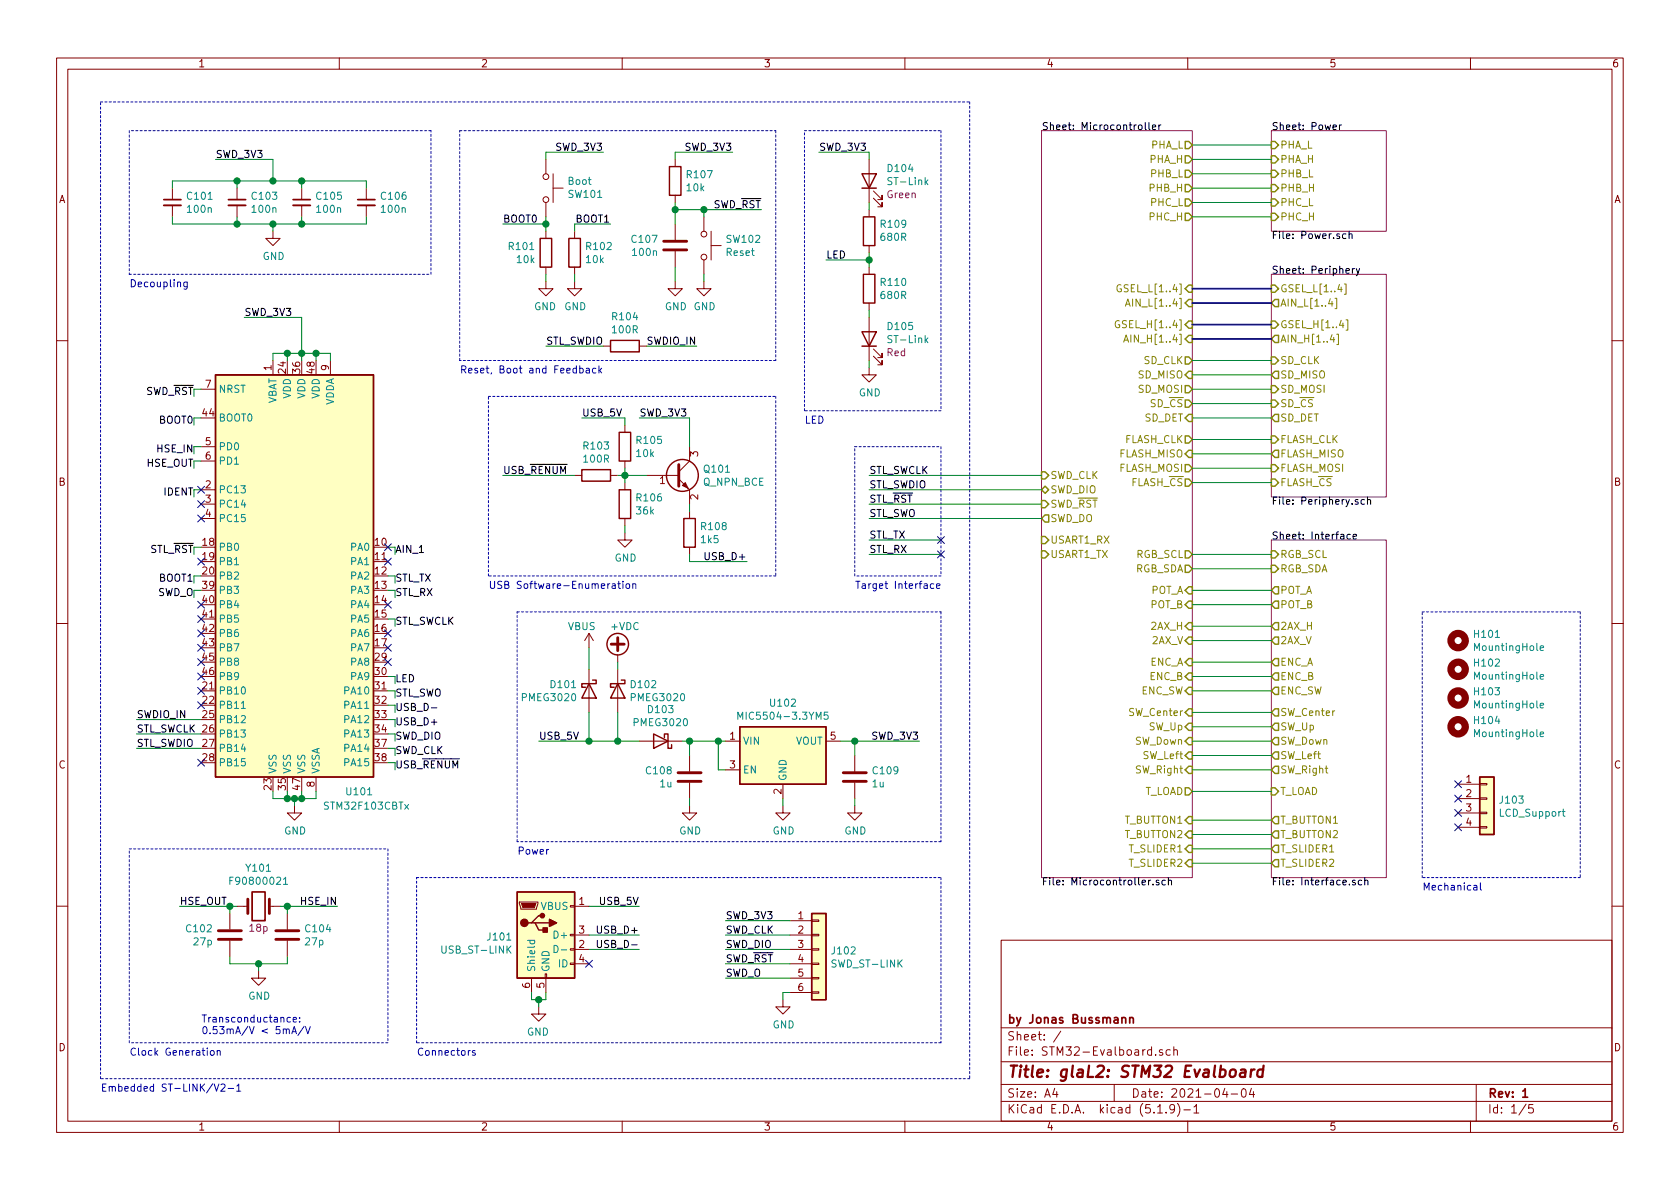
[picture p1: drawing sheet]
<svg xmlns="http://www.w3.org/2000/svg" width="297mm" height="210mm" viewBox="0 0 297 210" stroke-linecap="round" stroke-linejoin="round" font-family="sans-serif">
<defs><g id="words">
<text font-size="2.8" fill="#840000" x="178" y="190.5">Title: glaL2: STM32 Evalboard</text>
<g font-size="2.1" fill="#840000">
<text x="178" y="184">Sheet: /</text>
<text x="178" y="181">by Jonas Bussmann</text>
<text x="178" y="186.7">File: STM32-Evalboard.sch</text>
<text x="178" y="196.9">KiCad E.D.A. kicad (5.1.9)-1</text>
<text x="178" y="194.1">Size: A4</text>
<text x="200" y="194.1">Date: 2021-04-04</text>
<text x="263" y="194.1">Rev: 1</text>
<text x="263" y="196.9">Id: 1/5</text>
</g>
<g font-size="1.8" fill="#840000">
<text x="35" y="11.9">1</text>
<text x="85" y="11.9">2</text>
<text x="135" y="11.9">3</text>
<text x="185" y="11.9">4</text>
<text x="235" y="11.9">5</text>
<text x="285" y="11.9">6</text>
<text x="10.4" y="35.9">A</text>
<text x="285.4" y="35.9">A</text>
<text x="48" y="65.5" transform="rotate(-90 48 65.5)">1</text>
<text x="50.5" y="66" transform="rotate(-90 50.5 66)">24</text>
<text x="53.1" y="66" transform="rotate(-90 53.1 66)">36</text>
<text x="55.6" y="66" transform="rotate(-90 55.6 66)">48</text>
<text x="58.2" y="65.5" transform="rotate(-90 58.2 65.5)">9</text>
<text x="36.3" y="68.6">7</text>
<text x="35.9" y="73.7">44</text>
<text x="36.3" y="78.7">5</text>
<text x="36.3" y="81.3">6</text>
<text x="123.4" y="80.7" transform="rotate(-90 123.4 80.7)">3</text>
<text x="10.4" y="85.9">B</text>
<text x="36.3" y="86.4">2</text>
<text x="36.3" y="88.9">3</text>
<text x="116.7" y="85.6">1</text>
<text x="123.4" y="88.4" transform="rotate(-90 123.4 88.4)">2</text>
<text x="285.4" y="85.9">B</text>
<text x="36.3" y="91.4">4</text>
<text x="35.9" y="96.5">18</text>
<text x="35.9" y="99.1">19</text>
<text x="35.9" y="101.6">20</text>
<text x="66.3" y="96.5">10</text>
<text x="66.3" y="99.1">11</text>
<text x="66.3" y="101.6">12</text>
<text x="35.9" y="104.1">39</text>
<text x="35.9" y="106.7">40</text>
<text x="66.3" y="104.1">13</text>
<text x="66.3" y="106.7">14</text>
<text x="35.9" y="109.2">41</text>
<text x="35.9" y="111.8">42</text>
<text x="66.3" y="109.2">15</text>
<text x="66.3" y="111.8">16</text>
<text x="35.9" y="114.3">43</text>
<text x="35.9" y="116.8">45</text>
<text x="35.9" y="119.4">46</text>
<text x="66.3" y="114.3">17</text>
<text x="66.3" y="116.8">29</text>
<text x="66.3" y="119.4">30</text>
<text x="35.9" y="121.9">21</text>
<text x="35.9" y="124.5">22</text>
<text x="66.3" y="121.9">31</text>
<text x="66.3" y="124.5">32</text>
<text x="35.9" y="127">25</text>
<text x="66.3" y="127">33</text>
<text x="66.3" y="129.5">34</text>
<text x="129.1" y="130.8">1</text>
<text x="146.8" y="130.8">5</text>
<text x="10.4" y="135.9">C</text>
<text x="35.9" y="132.1">27</text>
<text x="35.9" y="134.6">28</text>
<text x="66.3" y="132.1">37</text>
<text x="66.3" y="134.6">38</text>
<text x="129.1" y="135.9">3</text>
<text x="285.4" y="135.9">C</text>
<text x="48" y="139.6" transform="rotate(-90 48 139.6)">23</text>
<text x="50.5" y="139.6" transform="rotate(-90 50.5 139.6)">35</text>
<text x="53.1" y="139.6" transform="rotate(-90 53.1 139.6)">47</text>
<text x="55.6" y="139.2" transform="rotate(-90 55.6 139.2)">8</text>
<text x="138.2" y="140.4" transform="rotate(-90 138.2 140.4)">2</text>
<text x="259.2" y="138.4">1</text>
<text x="259.2" y="141">2</text>
<text x="259.2" y="143.5">3</text>
<text x="259.2" y="146">4</text>
<text x="102.4" y="160">1</text>
<text x="102.4" y="167.6">2</text>
<text x="102.4" y="165.1">3</text>
<text x="141.1" y="162.6">1</text>
<text x="141.1" y="165.1">2</text>
<text x="141.1" y="167.6">3</text>
<text x="102.4" y="170.2">4</text>
<text x="141.1" y="170.2">4</text>
<text x="141.1" y="172.7">5</text>
<text x="93.7" y="174.7" transform="rotate(-90 93.7 174.7)">6</text>
<text x="96.3" y="174.7" transform="rotate(-90 96.3 174.7)">5</text>
<text x="141.1" y="175.3">6</text>
<text x="10.4" y="185.9">D</text>
<text x="285.4" y="185.9">D</text>
<text x="35" y="199.9">1</text>
<text x="85" y="199.9">2</text>
<text x="135" y="199.9">3</text>
<text x="185" y="199.9">4</text>
<text x="235" y="199.9">5</text>
<text x="285" y="199.9">6</text>
</g>
<g font-size="1.8">
<text x="184.1" y="23">Sheet: Microcontroller</text>
<text x="224.8" y="23">Sheet: Power</text>
<text x="38.1" y="27.9">SWD_3V3</text>
<text x="98.4" y="26.7">SWD_3V3</text>
<text x="121.3" y="26.7">SWD_3V3</text>
<text x="144.8" y="26.7">SWD_3V3</text>
<text x="88.9" y="39.4">BOOT0</text>
<text x="101.9" y="39.4">BOOT1</text>
<text x="126" y="36.8">SWD_RST</text>
<text x="146" y="45.7">LED</text>
<text x="224.8" y="42.3">File: Power.sch</text>
<text x="224.8" y="48.4">Sheet: Periphery</text>
<text x="43.2" y="55.9">SWD_3V3</text>
<text x="96.5" y="61">STL_SWDIO</text>
<text x="114.5" y="61">SWDIO_IN</text>
<text x="25.7" y="69.8">SWD_RST</text>
<text x="28.2" y="74.9">BOOT0</text>
<text x="102.9" y="73.7">USB_5V</text>
<text x="113" y="73.7">SWD_3V3</text>
<text x="25.9" y="82.5">HSE_OUT</text>
<text x="27.9" y="80">HSE_IN</text>
<text x="88.9" y="83.8">USB_RENUM</text>
<text x="153.7" y="83.8">STL_SWCLK</text>
<text x="29" y="87.6">IDENT</text>
<text x="153.7" y="88.9">STL_RST</text>
<text x="153.7" y="86.4">STL_SWDIO</text>
<text x="224.8" y="89.2">File: Periphery.sch</text>
<text x="153.7" y="95.2">STL_TX</text>
<text x="153.7" y="91.4">STL_SWO</text>
<text x="224.8" y="95.4">Sheet: Interface</text>
<text x="26.4" y="97.8">STL_RST</text>
<text x="69.8" y="97.8">AIN_1</text>
<text x="125" y="99.1">USB_D+</text>
<text x="153.7" y="97.8">STL_RX</text>
<text x="27.8" y="105.4">SWD_O</text>
<text x="28.2" y="102.9">BOOT1</text>
<text x="69.8" y="102.9">STL_TX</text>
<text x="69.8" y="105.4">STL_RX</text>
<text x="69.8" y="110.5">STL_SWCLK</text>
<text x="69.8" y="120.6">LED</text>
<text x="69.8" y="123.2">STL_SWO</text>
<text x="69.8" y="125.7">USB_D-</text>
<text x="24.1" y="129.5">STL_SWCLK 26</text>
<text x="24.1" y="127">SWDIO_IN</text>
<text x="69.8" y="130.8">SWD_DIO</text>
<text x="69.8" y="128.3">USB_D+</text>
<text x="95.2" y="130.8">USB_5V</text>
<text x="154.3" y="130.8">SWD_3V3</text>
<text x="24.1" y="132.1">STL_SWDIO</text>
<text x="69.8" y="135.9">USB_RENUM</text>
<text x="69.8" y="133.3">SWD_CLK</text>
<text x="31.7" y="160">HSE_OUT</text>
<text x="53.3" y="160">HSE_IN</text>
<text x="106.1" y="160">USB_5V</text>
<text x="184.1" y="156.6">File: Microcontroller.sch</text>
<text x="224.8" y="156.6">File: Interface.sch</text>
<text x="106" y="165.1">USB_D+</text>
<text x="106.5" y="167.6">USB_D-</text>
<text x="128.3" y="162.6">SWD_3V3</text>
<text x="128.3" y="165.1">SWD_CLK</text>
<text x="128.3" y="167.6">SWD_DIO</text>
<text x="128.3" y="170.2">SWD_RST</text>
<text x="128.3" y="172.7">SWD_O</text>
</g>
<g font-size="1.8" fill="#848400">
<text x="203.3" y="28.8">PHA_H</text>
<text x="203.5" y="26.3">PHA_L</text>
<text x="226.3" y="26.3">PHA_L</text>
<text x="226.3" y="28.8">PHA_H</text>
<text x="203.3" y="33.9">PHB_H</text>
<text x="203.5" y="31.4">PHB_L</text>
<text x="226.3" y="31.4">PHB_L</text>
<text x="226.3" y="33.9">PHB_H</text>
<text x="203.3" y="39">PHC_H</text>
<text x="203.5" y="36.4">PHC_L</text>
<text x="226.3" y="36.4">PHC_L</text>
<text x="226.3" y="39">PHC_H</text>
<text x="198.3" y="51.7">GSEL_L[1..4]</text>
<text x="226.3" y="51.7">GSEL_L[1..4]</text>
<text x="198.1" y="58">GSEL_H[1..4]</text>
<text x="200.1" y="54.2">AIN_L[1..4]</text>
<text x="226.3" y="54.2">AIN_L[1..4]</text>
<text x="226.3" y="58">GSEL_H[1..4]</text>
<text x="199.9" y="60.6">AIN_H[1..4]</text>
<text x="202.2" y="64.4">SD_CLK</text>
<text x="226.3" y="60.6">AIN_H[1..4]</text>
<text x="226.3" y="64.4">SD_CLK</text>
<text x="201.3" y="69.5">SD_MOSI</text>
<text x="201.3" y="66.9">SD_MISO</text>
<text x="226.3" y="69.5">SD_MOSI</text>
<text x="226.3" y="66.9">SD_MISO</text>
<text x="202.3" y="74.5">SD_DET</text>
<text x="203.4" y="72">SD_CS</text>
<text x="226.3" y="72">SD_CS</text>
<text x="226.3" y="74.5">SD_DET</text>
<text x="197.9" y="83.4">FLASH_MOSI</text>
<text x="197.9" y="80.9">FLASH_MISO</text>
<text x="198.8" y="78.4">FLASH_CLK</text>
<text x="226.3" y="83.4">FLASH_MOSI</text>
<text x="226.3" y="78.4">FLASH_CLK</text>
<text x="226.3" y="80.9">FLASH_MISO</text>
<text x="185.7" y="87.2">SWD_DIO</text>
<text x="185.7" y="84.7">SWD_CLK</text>
<text x="185.7" y="89.8">SWD_RST</text>
<text x="199.9" y="86">FLASH_CS</text>
<text x="226.3" y="86">FLASH_CS</text>
<text x="185.7" y="92.3">SWD_DO</text>
<text x="185.7" y="98.7">USART1_TX</text>
<text x="185.7" y="96.1">USART1_RX</text>
<text x="200.7" y="101.2">RGB_SDA</text>
<text x="200.8" y="98.7">RGB_SCL</text>
<text x="226.3" y="101.2">RGB_SDA</text>
<text x="226.3" y="98.7">RGB_SCL</text>
<text x="203.4" y="105">POT_A</text>
<text x="203.4" y="107.6">POT_B</text>
<text x="226.3" y="105">POT_A</text>
<text x="226.3" y="107.6">POT_B</text>
<text x="203.6" y="111.4">2AX_H</text>
<text x="203.7" y="113.9">2AX_V</text>
<text x="226.3" y="113.9">2AX_V</text>
<text x="226.3" y="111.4">2AX_H</text>
<text x="203.3" y="117.7">ENC_A</text>
<text x="226.3" y="117.7">ENC_A</text>
<text x="201.7" y="122.8">ENC_SW</text>
<text x="203.3" y="120.3">ENC_B</text>
<text x="226.3" y="122.8">ENC_SW</text>
<text x="226.3" y="120.3">ENC_B</text>
<text x="199.9" y="126.6">SW_Center</text>
<text x="200.7" y="131.7">SW_Down</text>
<text x="203.1" y="129.2">SW_Up</text>
<text x="226.3" y="126.6">SW_Center</text>
<text x="226.3" y="131.7">SW_Down</text>
<text x="226.3" y="129.2">SW_Up</text>
<text x="200.9" y="136.8">SW_Right</text>
<text x="202.2" y="134.2">SW_Left</text>
<text x="226.3" y="136.8">SW_Right</text>
<text x="226.3" y="134.2">SW_Left</text>
<text x="202.2" y="140.6">T_LOAD</text>
<text x="226.3" y="140.6">T_LOAD</text>
<text x="198.9" y="145.7">T_BUTTON1</text>
<text x="198.9" y="148.2">T_BUTTON2</text>
<text x="226.3" y="145.7">T_BUTTON1</text>
<text x="226.3" y="148.2">T_BUTTON2</text>
<text x="199.8" y="150.7">T_SLIDER1</text>
<text x="199.8" y="153.3">T_SLIDER2</text>
<text x="226.3" y="150.7">T_SLIDER1</text>
<text x="226.3" y="153.3">T_SLIDER2</text>
</g>
<g font-size="1.8" fill="#008484">
<text x="33.2" y="35.3">C101</text>
<text x="44.7" y="35.3">C103</text>
<text x="56.1" y="35.3">C105</text>
<text x="67.5" y="35.3">C106</text>
<text x="100.5" y="32.7">Boot</text>
<text x="100.6" y="35">SW101</text>
<text x="121.5" y="33.8">10k</text>
<text x="121.6" y="31.5">R107</text>
<text x="157.1" y="30.4">D104</text>
<text x="157.3" y="32.7">ST-Link</text>
<text x="33.3" y="37.6">100n</text>
<text x="44.7" y="37.6">100n</text>
<text x="56.1" y="37.6">100n</text>
<text x="67.6" y="37.6">100n</text>
<text x="155.9" y="40.3">R109</text>
<text x="46.4" y="46">GND</text>
<text x="90.1" y="44.2">R101</text>
<text x="91.5" y="46.5">10k</text>
<text x="103.7" y="46.5">10k</text>
<text x="103.8" y="44.2">R102</text>
<text x="111.8" y="42.9">C107</text>
<text x="112" y="45.3">100n</text>
<text x="128.5" y="45.3">Reset</text>
<text x="128.5" y="42.9">SW102</text>
<text x="155.9" y="42.6">680R</text>
<text x="155.9" y="50.6">R110</text>
<text x="155.9" y="52.9">680R</text>
<text x="94.4" y="54.9">GND</text>
<text x="99.8" y="54.9">GND</text>
<text x="108.4" y="56.6">R104</text>
<text x="108.4" y="58.9">100R</text>
<text x="117.6" y="54.9">GND GND</text>
<text x="157.1" y="58.4">D105</text>
<text x="157.3" y="60.7">ST-Link</text>
<text x="38.6" y="69.5">NRST</text>
<text x="48.9" y="71.6" transform="rotate(-90 48.9 71.6)">VBAT</text>
<text x="51.4" y="70.5" transform="rotate(-90 51.4 70.5)">VDD</text>
<text x="54" y="70.5" transform="rotate(-90 54 70.5)">VDD</text>
<text x="56.5" y="70.5" transform="rotate(-90 56.5 70.5)">VDD</text>
<text x="59.1" y="71.8" transform="rotate(-90 59.1 71.8)">VDDA</text>
<text x="151.8" y="70.1">GND</text>
<text x="38.6" y="74.5">BOOT0</text>
<text x="38.6" y="79.6">PD0</text>
<text x="38.6" y="82.2">PD1</text>
<text x="103.3" y="79.5">R103</text>
<text x="103.3" y="81.8">100R</text>
<text x="112.6" y="80.8">10k</text>
<text x="112.7" y="78.5">R105</text>
<text x="124.6" y="83.6">Q101</text>
<text x="38.6" y="87.2">PC13</text>
<text x="38.6" y="89.8">PC14</text>
<text x="112.7" y="88.7">R106</text>
<text x="124.3" y="85.9">Q_NPN_BCE</text>
<text x="38.6" y="92.3">PC15</text>
<text x="112.6" y="91">36k</text>
<text x="124.1" y="93.7">R108</text>
<text x="38.6" y="97.4">PB0</text>
<text x="38.6" y="99.9">PB1</text>
<text x="62.1" y="97.4">PA0</text>
<text x="62.1" y="99.9">PA1</text>
<text x="108.7" y="99.3">GND</text>
<text x="124" y="96.1">1k5</text>
<text x="38.6" y="102.5">PB2</text>
<text x="38.6" y="105">PB3</text>
<text x="38.6" y="107.6">PB4</text>
<text x="62.1" y="102.5">PA2</text>
<text x="62.1" y="105">PA3</text>
<text x="62.1" y="107.6">PA4</text>
<text x="38.6" y="110.1">PB5</text>
<text x="38.6" y="112.6">PB6</text>
<text x="62.1" y="110.1">PA5</text>
<text x="62.1" y="112.6">PA6</text>
<text x="100.4" y="111.4">VBUS</text>
<text x="108.1" y="111.4">+VDC</text>
<text x="260.8" y="112.8">H101</text>
<text x="38.6" y="115.2">PB7</text>
<text x="38.6" y="117.7">PB8</text>
<text x="62.1" y="115.2">PA7</text>
<text x="62.1" y="117.7">PA8</text>
<text x="260.8" y="117.9">H102</text>
<text x="260.9" y="115.1">MountingHole</text>
<text x="38.6" y="122.8">PB10</text>
<text x="38.6" y="125.3">PB11</text>
<text x="38.6" y="120.3">PB9</text>
<text x="61.1" y="122.8">PA10</text>
<text x="61.1" y="125.3">PA11</text>
<text x="62.1" y="120.3">PA9</text>
<text x="92.5" y="124">PMEG3020</text>
<text x="97.5" y="121.7">D101</text>
<text x="111.7" y="121.7">D102</text>
<text x="111.7" y="124">PMEG3020</text>
<text x="136.3" y="125">U102</text>
<text x="260.8" y="123">H103</text>
<text x="260.9" y="125.3">MountingHole</text>
<text x="260.9" y="120.2">MountingHole</text>
<text x="38.6" y="127.9">PB12</text>
<text x="38.6" y="130.4">PB13</text>
<text x="61.1" y="127.9">PA12</text>
<text x="61.1" y="130.4">PA13</text>
<text x="112.2" y="128.4">PMEG3020</text>
<text x="114.7" y="126.1">D103</text>
<text x="131.3" y="131.7">VIN</text>
<text x="131.5" y="127.3">MIC5504-3.3YM5</text>
<text x="140.6" y="131.7">VOUT</text>
<text x="260.8" y="128">H104</text>
<text x="260.9" y="130.3">MountingHole</text>
<text x="38.6" y="133">PB14</text>
<text x="38.6" y="135.5">PB15</text>
<text x="48.9" y="136.9" transform="rotate(-90 48.9 136.9)">VSS</text>
<text x="51.4" y="136.9" transform="rotate(-90 51.4 136.9)">VSS</text>
<text x="54" y="136.9" transform="rotate(-90 54 136.9)">VSS</text>
<text x="56.5" y="136.9" transform="rotate(-90 56.5 136.9)">VSSA</text>
<text x="61.1" y="133">PA14</text>
<text x="61.1" y="135.5">PA15</text>
<text x="114.4" y="136.9">C108</text>
<text x="131.3" y="136.8">EN</text>
<text x="154.5" y="136.9">C109</text>
<text x="57.6" y="143.2">STM32F103CBTx</text>
<text x="61.4" y="140.6">U101</text>
<text x="116.7" y="139.2">1u</text>
<text x="139.1" y="138.2" transform="rotate(-90 139.1 138.2)">GND</text>
<text x="154.3" y="139.2">1u</text>
<text x="265.3" y="142.1">J103</text>
<text x="50.2" y="147.6">GND</text>
<text x="120.1" y="147.6">GND</text>
<text x="136.6" y="147.6">GND</text>
<text x="149.3" y="147.6">GND</text>
<text x="265.2" y="144.4">LCD_Support</text>
<text x="43.7" y="154.1">Y101</text>
<text x="41.2" y="156.5">F90800021</text>
<text x="95.7" y="160.9">VBUS</text>
<text x="33.1" y="164.9">C102</text>
<text x="34.3" y="167.2">27p</text>
<text x="54.1" y="167.2">27p</text>
<text x="54.1" y="164.9">C104</text>
<text x="86.3" y="166.3">J101</text>
<text x="98.3" y="166">D+</text>
<text x="78.4" y="168.6">USB_ST-LINK</text>
<text x="94.6" y="172" transform="rotate(-90 94.6 172)">Shield</text>
<text x="97.2" y="172" transform="rotate(-90 97.2 172)">GND</text>
<text x="98.8" y="171.1">ID</text>
<text x="147.2" y="168.8">J102</text>
<text x="147.3" y="171.1">SWD_ST-LINK</text>
<text x="43.9" y="176.8">GND</text>
<text x="93.2" y="183.1">GND</text>
<text x="136.6" y="181.9">GND</text>
</g>
<g font-size="1.8" fill="#840084">
<text x="156.9" y="35">Green</text>
<text x="156.8" y="63">Red</text>
<text x="44.2" y="164.8">18p</text>
</g>
<g font-size="1.8" fill="#0000c2">
<text x="22.9" y="50.8">Decoupling</text>
<text x="81.3" y="66">Reset, Boot and Feedback</text>
<text x="142.2" y="74.9">LED</text>
<text x="86.4" y="104.1">USB Software-Enumeration</text>
<text x="151.1" y="104.1">Target Interface</text>
<text x="91.4" y="151.1">Power</text>
<text x="251.5" y="157.5">Mechanical</text>
<text x="35.6" y="180.8">Transconductance:</text>
<text x="35.6" y="182.9">0.53mA/V &lt; 5mA/V</text>
<text x="22.9" y="186.7">Clock Generation</text>
<text x="73.7" y="186.7">Connectors</text>
<text x="17.8" y="193">Embedded ST-LINK/V2-1</text>
</g>
</g></defs>
<g fill="none" stroke="#840000" stroke-width=".18">
<path d="M10 10.3h277v189.9h-277zM12 12.2h273v186.1h-273zM60 10.3v1.9M110 10.3v1.9M160 10.3v1.9M210 10.3v1.9M260 10.3v1.9M30.5 33.3v2M30.5 36.3v2M41.9 33.3v2M41.9 36.3v2M53.3 33.3v2"/>
<path d="M53.3 36.3v2M64.8 33.3v2M64.8 36.3v2M96.5 28.2v2.5M96.5 35.8v2.5M97.8 33.3h1.8M97.8 30.7v5.1M119.4 28.2v1.3M119.4 34.5v1.3M119.4 39.6v2.8M124.5 38.3v2.6M153.7 28.2v7.6"/>
<path d="M153.7 37.1v1.2M154.4 35l1.6 1.6v-.8v.8h-.8M154.4 33.8l1.6 1.5v-.8v.8h-.8M48.3 40.9v1.3h1.2l-1.2 1.2-1.3-1.2h1.3M96.5 49.8v1.2h-1.3l1.3 1.3 1.3-1.3h-1.3M96.5 40.9v1.3M96.5 47.2v1.3M101.6 49.8v1.2h1.3l-1.3 1.3-1.3-1.3h1.3M101.6 40.9v1.3M101.6 47.2v1.3M119.4 49.8v1.2h1.2l-1.2 1.3-1.3-1.3h1.3M119.4 44.4v2.8"/>
<path d="M124.5 49.8v1.2h1.2l-1.2 1.3-1.3-1.3h1.3M124.5 46v2.5M125.7 43.4h1.8M125.7 40.9v5.1M153.7 43.4v1.3M153.7 47.2v1.3M153.7 53.6v1.3M153.7 56.1v7.6M10 60.2h2M35.6 68.8h2.5M35.6 79h2.5M48.3 63.7v2.6"/>
<path d="M58.4 63.7v2.6M106.7 61.2h1.2M110.5 75.2v1.2M113 61.2h1.3M121.9 79v2.5l-1.9 1.9M153.7 65v1.3h1.2l-1.2 1.3-1.3-1.3h1.3M154.4 63l1.6 1.5v-.8v.8h-.8M154.4 61.7l1.6 1.5v-.7v.7h-.8M285 60.2h2M35.6 86.6h2.5M35.6 89.1h2.5M35.6 91.7h2.5"/>
<path d="M35.6 81.5h2.5M101.6 84.1h1.3M107.9 84.1h1.3M110.5 94.2v1.3h1.3l-1.3 1.3-1.3-1.3h1.3M110.5 81.5v1.3M110.5 85.3v1.3M110.5 91.7v1.3M114.3 84.1h5.7M120 84.7l1.9 1.9v2.5M121.9 90.4v1.3M121.9 96.8v1.2M10 110.3h2"/>
<path d="M104.1 112l-.7 1.3M104.1 112v2.5M104.1 118.4v7.6M104.1 112l.8 1.3M109.2 115.8v1.3M109.2 118.4v7.6M285 110.3h2M55.9 137.4v2.5M113 131.1h7.6M121.9 133.6v2.8M121.9 138.4v2.8M128.3 131.1h2.5"/>
<path d="M128.3 136.1h2.5M138.4 138.7v2.5M146 131.1h2.6M151.1 133.6v2.8M151.1 138.4v2.8M257.8 138.7h3.8M261.6 138.6h1.3v.2h-1.3zM52.1 142.5v1.3h1.2l-1.2 1.2-1.3-1.2h1.3M91.8 159.5h3.3v.3l-.2 1h-2.8zM121.9 142.5v1.3h1.3l-1.3 1.2-1.3-1.2h1.3M138.4 142.5v1.3h1.3l-1.3 1.2-1.2-1.2h1.2M151.1 142.5v1.3h1.3l-1.3 1.2-1.2-1.2h1.2"/>
<path d="M257.8 141.2h3.8M257.8 143.8h3.8M257.8 146.3h3.8M261.6 146.2h1.3v.2h-1.3zM261.6 143.6h1.3v.3h-1.3zM261.6 141.1h1.3v.2h-1.3zM10 160.2h2M40.6 161.5v2.8M40.6 166.4v2.8M41.9 160.3h1.9M45.7 171.7v1.3h1.3l-1.3 1.2-1.3-1.2h1.3M47.6 160.3h1.9"/>
<path d="M50.8 161.5v2.8M50.8 166.4v2.8M94 173v2.5M95.2 178v1.3h-1.2l1.2 1.3 1.3-1.3h-1.3M96.4 172.2h.2v.8h-.2zM96.5 173v2.5M100.8 170.3h.8v.3h-.8zM100.8 167.8h.8v.2h-.8zM100.8 165.2h.8v.3h-.8zM100.8 160.1h.8v.3h-.8zM101.6 165.3h2.5M101.6 167.9h2.5"/>
<path d="M101.6 170.4h2.5M101.6 160.3h2.5M138.4 176.8v1.2h1.3l-1.3 1.3-1.2-1.3h1.2M139.7 162.8h3.8M139.7 165.3h3.8M139.7 167.9h3.8M139.7 170.4h3.8M139.7 173h3.8M139.7 175.5h3.8M143.5 172.8h1.3v.3h-1.3zM143.5 175.4h1.3v.2h-1.3zM143.5 170.3h1.3v.3h-1.3z"/>
<path d="M143.5 165.2h1.3v.3h-1.3zM143.5 162.7h1.3v.2h-1.3zM143.5 167.8h1.3v.2h-1.3zM177 166.3h108v32h-108zM285 160.2h2M60 198.3v1.9M110 198.3v1.9M160 198.3v1.9M177 194.8h108M177 191.8h108M177 187.8h108M177 181.8h108"/>
<path d="M186.5 192.5l-.4 1h1M186.8 193v1M187.6 182.3l-1.3 2M197 191.8v3M204.3 186.5v.1M204.7 196.8h.8M205.5 185.7l-.3-.1-.2 .2 .1 .2 .4 .2v.3h-.5M206.2 196.7v.1M206.9 185.7l-.4-.1-.3 .3v.6l.3 .1 .4-.1M207.5 185.7l.2-.1 .4 .1 .1 .9M207.5 185.1v1.5M207.7 196l-.1 .1a.48 .48 0 0 1-.6 .1l-.2-.2 .2-.6a.48 .48 0 0 1 .6 .1 1.27 1.27 0 0 1-.2 1.2l-.4 .1"/>
<path d="M208.2 195.1a1.71 1.71 0 0 1 0 2.3M209.3 196.3h1.2M210 198.3v1.9M211.1 195.8l.4-.5v1.5M211.1 196.8h.9M216.6 192.5l-.4 1h.9M216.9 193v1M217.7 193.5h1.1M219.6 192.7l.4-.2a.94 .94 0 0 1 0 1.5 .82 .82 0 0 1-.4-1.3zM221.3 192.5l-.4 1h.9M221.6 193v1M260 198.3v1.9"/>
<path d="M261 191.8v6.5M269.8 195.2l-1.2 2M271 195.3h-.7v.7l.2-.1 .5 .1 .1 .2-.1 .5-.2 .1-.5-.1"/>
<circle cx="96.5" cy="35.3" r=".51"/>
<circle cx="96.5" cy="31.2" r=".51"/>
<circle cx="124.5" cy="45.5" r=".51"/>
<circle cx="124.5" cy="41.4" r=".51"/>
</g>
<path d="M29 35.3h3M40.4 35.3h3M51.8 35.3h3.1M63.2 35.3h3.1M44.6 157.7h2.3v5.1h-2.3zM199.7 179.9v1M198.4 180.1l.1-.1a.37 .37 0 0 1 .5 .1v.8M199.7 180.1l.2-.2 .4 .1 .1 .9M269.2 193l.5-.5v1.5M269.2 194h.9" fill="none" stroke="#840000" stroke-width=".3"/>
<path d="M219.4 189.2h.8l-.1 1.2M220.2 189.6l-.6 .1a.4 .4 0 0 0-.4 .3 .4 .4 0 0 0 .3 .4l.6-.1M221.2 189.1l-.1 1.3M221.8 189.1a.55 .55 0 0 0-.6 .4M223.3 189.2a.73 .73 0 0 0-.8 .1l-.2 .8 .1 .2 .2 .1 .6-.1M223.4 188.4l-.2 2" fill="none" stroke="#840000" stroke-width=".41"/>
<path d="M184.1 23.1h26.7v132.1h-26.7zM224.8 23.1h20.3v17.8h-20.3zM224.8 48.5h20.3v39.4h-20.3zM224.8 95.5h20.3v59.7h-20.3z" fill="none" stroke="#840084" stroke-width=".18"/>
<g fill="none" stroke="#000" stroke-width=".18">
<path d="M202.5 21.7v1.1l.2 .1M203.1 21.7v1.1l.2 .1M203.8 22.5l.5-.1v-.3h-.4l-.1 .2v.6h.5M204.9 22.1v.8M205.3 22.1l-.4 .2M235.7 22.5l.6-.1-.1-.3h-.3l-.2 .2v.6h.5M236.8 22.1v.8M237.2 22.1l-.4 .2M238 41.4l-.4-.1-.2 .3 .1 .5h.5M238 47.9l.6-.1-.1-.3h-.3l-.2 .2v.6h.5M238.5 41.5l.2-.2 .3 .1 .1 .8M238.5 40.9v1.3"/>
<path d="M239.1 47.5v.8M239.5 47.5l-.4 .2M239.8 47.5l.3 .8M240.4 47.5l-.4 1.1-.2 .2M238.8 94.5h-.4l-.2 .2 .1 .6h.5M239.2 94.9l.7-.1-.1-.3h-.4l-.2 .2 .1 .6h.5M240.1 88.4l-.3-.1-.2 .2 .1 .2 .4 .1v.3h-.5M241.2 88.4l-.3-.1-.3 .3 .2 .5h.4M241.8 88.5l.2-.2 .3 .1v.8M241.8 87.9v1.3M76.3 125.2h.9M203.5 155.6l-.4 .3"/>
<path d="M203.9 156.4v.1M204.9 155.7l-.3-.1-.2 .2 .1 .2 .4 .1v.3h-.5M206 155.7l-.3-.1-.3 .3 .2 .5h.4M206.6 155.8l.2-.2 .3 .1v.8M206.6 155.2v1.3M239.6 155.7l-.3-.1-.2 .2 .1 .2 .4 .1v.3h-.5M240.8 155.7l-.4-.1-.2 .3 .1 .5h.5M241.3 155.8l.2-.2 .3 .1 .1 .8M241.3 155.2v1.3M105.6 166.3v1l.3 .3 .3-.1 .1-.2v-1"/>
</g>
<g fill="none" stroke="#848400" stroke-width=".25">
<path d="M209.5 30.1h.7l.6 .6-.6 .7h-.7zM209.5 32.6h.7l.6 .7-.6 .6h-.7zM209.5 35.2h.7l.6 .6-.6 .6h-.7zM209.5 37.7h.7l.6 .6-.6 .7h-.7zM209.5 25h.7l.6 .6-.6 .7h-.7zM209.5 27.6h.7l.6 .6-.6 .6h-.7zM224.8 25h.6l.7 .6-.7 .7h-.6zM224.8 27.6h.6l.7 .6-.7 .6h-.6zM224.8 30.1h.6l.7 .6-.7 .7h-.6zM224.8 32.6h.6l.7 .7-.7 .6h-.6zM224.8 35.2h.6l.7 .6-.7 .6h-.6zM224.8 37.7h.6l.7 .6-.7 .7h-.6z"/>
<path d="M209.5 59.9l.7-.6h.6v1.3h-.6zM209.5 57.4l.7-.6h.6v1.2h-.6zM210.2 53h.6v1.2h-.6l-.7-.6zM210.2 50.4h.6v1.3h-.6l-.7-.7zM224.8 50.4h.6l.7 .6-.7 .7h-.6zM224.8 56.8h.6l.7 .6-.7 .6h-.6zM225.4 53h.7v1.2h-.7l-.6-.6zM225.4 59.3h.7v1.3h-.7l-.6-.7zM209.5 70.7h.7l.6 .7-.6 .6h-.7zM209.5 68.2h.7l.6 .6-.6 .7h-.7zM209.5 63.1h.7l.6 .6-.6 .7h-.7zM209.5 77.1h.7l.6 .6-.6 .7h-.7z"/>
<path d="M210.2 65.7h.6v1.2h-.6l-.7-.6zM210.2 73.3h.6v1.2h-.6l-.7-.6zM224.8 77.1h.6l.7 .6-.7 .7h-.6zM224.8 70.7h.6l.7 .7-.7 .6h-.6zM224.8 68.2h.6l.7 .6-.7 .7h-.6zM224.8 63.1h.6l.7 .6-.7 .7h-.6zM225.4 65.7h.7v1.2h-.7l-.6-.6zM225.4 73.3h.7v1.2h-.7l-.6-.6zM225.4 79.6h.7v1.3h-.7l-.6-.6zM184.1 86.6l.7-.6 .6 .6-.6 .6zM184.1 83.4h.7l.6 .7-.6 .6h-.7zM184.1 88.5h.7l.6 .6-.6 .7h-.7z"/>
<path d="M184.1 97.4h.7l.6 .6-.6 .7h-.7zM184.1 94.9h.7l.6 .6-.6 .6h-.7zM184.8 91.1h.6v1.2h-.6l-.7-.6zM209.5 99.9h.7l.6 .7-.6 .6h-.7zM209.5 97.4h.7l.6 .6-.6 .7h-.7zM209.5 82.2h.7l.6 .6-.6 .6h-.7zM209.5 84.7h.7l.6 .6-.6 .7h-.7zM209.5 80.3l.7-.7h.6v1.3h-.6zM224.8 82.2h.6l.7 .6-.7 .6h-.6zM224.8 84.7h.6l.7 .6-.7 .7h-.6zM224.8 99.9h.6l.7 .7-.7 .6h-.6zM224.8 97.4h.6l.7 .6-.7 .7h-.6z"/>
<path d="M209.5 113.3l.7-.7h.6v1.3h-.6zM209.5 117.1l.7-.6h.6v1.2h-.6zM209.5 106.9l.7-.6h.6v1.3h-.6zM210.2 110.1h.6v1.3h-.6l-.7-.7zM210.2 119h.6v1.3h-.6l-.7-.7zM210.2 103.8h.6v1.2h-.6l-.7-.6zM225.4 119h.7v1.3h-.7l-.6-.7zM225.4 116.5h.7v1.2h-.7l-.6-.6zM225.4 103.8h.7v1.2h-.7l-.6-.6zM225.4 106.3h.7v1.3h-.7l-.6-.7zM225.4 112.6h.7v1.3h-.7l-.6-.6zM225.4 110.1h.7v1.3h-.7l-.6-.7z"/>
<path d="M209.5 126l.7-.7h.6v1.3h-.6zM209.5 139.3h.7l.6 .6-.6 .7h-.7zM210.2 135.5h.6v1.3h-.6l-.7-.7zM210.2 130.4h.6v1.3h-.6l-.7-.6zM210.2 133h.6v1.2h-.6l-.7-.6zM210.2 127.9h.6v1.3h-.6l-.7-.7zM210.2 121.5h.6v1.3h-.6l-.7-.6zM224.8 139.3h.6l.7 .6-.7 .7h-.6zM225.4 121.5h.7v1.3h-.7l-.6-.6zM225.4 135.5h.7v1.3h-.7l-.6-.7zM225.4 125.3h.7v1.3h-.7l-.6-.6zM225.4 130.4h.7v1.3h-.7l-.6-.6z"/>
<path d="M225.4 133h.7v1.2h-.7l-.6-.6zM225.4 127.9h.7v1.3h-.7l-.6-.7zM209.5 152.6l.7-.6h.6v1.3h-.6zM210.2 144.4h.6v1.3h-.6l-.7-.7zM210.2 149.5h.6v1.2h-.6l-.7-.6zM210.2 146.9h.6v1.3h-.6l-.7-.6zM225.4 144.4h.7v1.3h-.7l-.6-.7zM225.4 146.9h.7v1.3h-.7l-.6-.6zM225.4 149.5h.7v1.2h-.7l-.6-.6zM225.4 152h.7v1.3h-.7l-.6-.7z"/>
</g>
<path d="M197.9 56.8a.59 .59 0 0 0-.7 .5 .59 .59 0 0 0 .7 .6l.1-.5h-.3M198.2 50.4a.59 .59 0 0 0-.7 .6 .59 .59 0 0 0 .7 .6l.1-.5h-.3M199 54.1l.4-1.2 .4 1.2M199.1 53.8h.6M235.2 52.8l-.3 .9h.8M235.5 59.2l-.3 .9h.8M236 52.8h.3v1.8h-.3M236.3 59.1h.4v1.8h-.4M237.7 50.2h.3v1.8h-.3M238 56.6h.3v1.8h-.3M198.7 60.5l.4-1.3 .4 1.3M198.8 60.1h.6" fill="none" stroke="#848400" stroke-width=".18"/>
<g fill="#ffffc2" stroke="#ffffc2" stroke-width=".18">
<path d="M130.8 128.5h15.2v10.2h-15.2z"/>
<path d="M38.1 66.3h27.9v71.1h-27.9z"/>
<path d="M143.5 161.5h2.5v15.3h-2.5z"/>
<path d="M91.4 157.7h10.2v15.3h-10.2z"/>
<path d="M261.6 137.4h2.6v10.2h-2.6z"/>
</g>
<g fill="none" stroke="#840000" stroke-width=".25">
<path d="M118.4 29.5h2v5h-2zM152.4 30.7h2.5l-1.2 2.6zM152.4 33.3h2.5M152.7 38.3h2v5.1h-2zM95.5 42.2h2v5h-2zM100.6 42.2h2v5h-2zM152.4 58.7h2.5l-1.2 2.5zM152.7 48.5h2v5.1h-2zM38.1 66.3h27.9v71.1h-27.9zM107.9 60.2h5.1v2h-5.1zM109.5 76.4h2v5.1h-2zM152.4 61.2h2.5"/>
<path d="M102.9 83.1h5v2h-5zM109.5 86.6h2v5.1h-2zM120.9 91.7h2v5.1h-2zM104.1 120.9l1.3 2.5h-2.5zM104.8 120.3h.6v.6h-2.5v.6h.6M109.2 120.9l1.3 2.5h-2.6zM109.9 120.3h.6v.6h-2.6v.6h.7M115.6 129.8l2.5 1.3-2.5 1.2zM117.5 130.4v-.6h.6v2.5h.6v-.6M130.8 128.5h15.2v10.2h-15.2zM261.6 137.4h2.6v10.2h-2.6zM91.4 157.7h10.2v15.3h-10.2z"/>
<path d="M94 163.2h.6l.6 1.3h1.3M94.6 163.2h2.6M95.9 161.9h-.7l-1.2 1.3h-.7M143.5 161.5h2.5v15.3h-2.5z"/>
<circle cx="120.6" cy="84.1" r="2.82"/>
<circle cx="109.2" cy="113.9" r="1.9"/>
</g>
<g fill="none" stroke="#008484" stroke-width=".18">
<path d="M163.7 32.2l.4 .5M164.1 31.8l-.5 .5M164.1 59.8l-.5 .4M163.7 60.1l.4 .5M272.3 119.7l.6-.1v-.3h-.4l-.2 .2 .1 .6h.5M272.3 114.6l.6-.1v-.3h-.4l-.2 .2 .1 .6h.5M42.7 125.3h.7M130.5 127.2v-1.3l.4 .9 .4-.9v1.3M146.4 125.9h-.6l-.1 .6 .2-.1 .5 .1v.6l-.2 .1-.5-.1M272.3 129.8l.6-.1v-.2l-.4-.1-.2 .2 .1 .6h.5M272.3 124.8l.6-.1v-.3h-.4l-.2 .1 .1 .6h.5M40.6 155.7h.4"/>
<path d="M41.2 155.1h-.6v1.3M50.1 155.5l.4-.4v1.3M50.1 156.4h.8M276.2 143.5h.5M276.4 143.1v1.1l.3 .1M93.3 166.3h1.2M93.8 166.3l-.1 .4 .2 .2 .6-.1v-.5M98 167.2a.64 .64 0 0 1 .7 .6 .64 .64 0 0 1-.7 .6zM99.2 168h1"/>
</g>
<g fill="none" stroke="#840000" stroke-width=".51">
<path d="M117.3 44.2h4.1M117.3 42.7h4.1M120 82.2v3.8M108.1 113.9h2.3M109.2 112.8v2.3M119.9 138.2h4.1M119.9 136.6h4.1M149.1 138.2h4.1M149.1 136.6h4.1M43.8 159v2.5M47.6 159v2.5M38.6 166.1h4.1"/>
<path d="M38.6 164.6h4.1M48.8 166.1h4M48.8 164.6h4"/>
</g>
<path d="M29 36.3h3M40.4 36.3h3M51.8 36.3h3.1M63.2 36.3h3.1" fill="none" stroke="#840000" stroke-width=".33"/>
<g fill="#840000" stroke="#840000" stroke-width=".18">
<path d="M120.6 85.8l.6-.5 .5 1.1z"/>
<path d="M92.2 159.8h2.5l-.2 .7h-2z"/>
</g>
<g fill="#840000" stroke="#840000" stroke-width=".25">
<path d="M96 164.1h.8v.7h-.8z"/>
<path d="M97.2 162.6l1.2 .6-1.2 .6z"/>
<circle cx="92.7" cy="163.2" r=".63"/>
<circle cx="95.9" cy="161.9" r=".38"/>
</g>
<g fill="none" stroke="#840000" stroke-width="1.3">
<circle cx="257.8" cy="113.3" r="1.27"/>
<circle cx="257.8" cy="118.4" r="1.27"/>
<circle cx="257.8" cy="123.4" r="1.27"/>
<circle cx="257.8" cy="128.5" r="1.27"/>
</g>
<g fill="none" stroke="#0000c2" stroke-width=".18" stroke-dasharray=".4 .4">
<path d="M17.8 18h153.6M171.4 18v172.7M22.9 23.1v25.4M76.2 23.1h-53.3M81.3 23.1h55.9M137.2 23.1v40.6M142.2 23.1h24.2M166.4 23.1v49.5M22.9 48.5h53.3M76.2 48.5v-25.4M81.3 63.7v-40.6M86.4 70.1h50.8"/>
<path d="M137.2 63.7h-55.9M137.2 70.1v31.7M142.2 72.6v-49.5M151.1 79h15.3M166.4 79v22.8M166.4 72.6h-24.2M86.4 101.8v-31.7M91.4 108.2h75M137.2 101.8h-50.8M151.1 101.8v-22.8M166.4 101.8h-15.3M166.4 108.2v40.6"/>
<path d="M251.5 108.2h27.9M279.4 108.2v47M22.9 150.1h45.7M68.6 150.1v34.3M73.7 155.2h92.7M91.4 148.8v-40.6M166.4 148.8h-75M166.4 155.2v29.2M251.5 155.2v-47M279.4 155.2h-27.9M17.8 190.7v-172.7M22.9 184.4v-34.3"/>
<path d="M68.6 184.4h-45.7M73.7 184.4v-29.2M166.4 184.4h-92.7M171.4 190.7h-153.6"/>
</g>
<path d="M210.8 53.6h14M210.8 59.9h14M210.8 51h14M210.8 57.4h14" fill="none" stroke="#000084" stroke-width=".3"/>
<g fill="none" stroke="#008400" stroke-width=".18">
<path d="M30.5 38.3v1.3h34.3v-1.3M30.5 33.3v-1.3h34.3v1.3M38.1 28.2h10.2v3.8M41.9 32v1.3M41.9 38.3v1.3M48.3 39.6v1.3M53.3 32v1.3M53.3 38.3v1.3M88.9 39.6h7.6M96.5 38.3v2.6M106.7 26.9h-10.2v1.3M107.9 39.6h-6.3v1.3"/>
<path d="M119.4 37.1h15.2M119.4 35.8v3.8M124.5 37.1v1.2M129.5 26.9h-10.1v1.3M144.8 26.9h8.9v1.3M153.7 35.8v1.3M210.8 28.2h14M210.8 25.6h14M210.8 38.3h14M210.8 35.8h14M210.8 33.3h14M210.8 30.7h14"/>
<path d="M43.2 56.1h10.1v7.6M96.5 48.5v1.3M101.6 48.5v1.3M119.4 47.2v2.6M124.5 48.5v1.3M146 46h7.7M153.7 44.7v2.5M153.7 54.9v1.2M34.3 73.9h1.3M34.3 68.8h1.3M34.3 79h1.3M48.3 63.7v-1.2h10.1v1.2"/>
<path d="M50.8 62.5v1.2M55.9 62.5v1.2M96.5 61.2h10.2M102.9 73.9h7.6v1.3M113 73.9h8.9v5.1M114.3 61.2h8.9M153.7 63.7v1.3M210.8 63.7h14M210.8 77.7h14M210.8 73.9h14M210.8 66.3h14M210.8 68.8h14"/>
<path d="M210.8 71.4h14M34.3 86.6h1.3M34.3 96.8h1.3M34.3 81.5h1.3M68.6 96.8h1.2M88.9 84.1h12.7M109.2 84.1h5.1M110.5 82.8v2.5M110.5 93v1.2M121.9 89.1v1.3M121.9 98v1.3h10.2M153.7 84.1h30.4"/>
<path d="M153.7 98h12.7M153.7 95.5h12.7M153.7 91.7h30.4M153.7 89.1h30.4M153.7 86.6h30.4M210.8 98h14M210.8 80.3h14M210.8 85.3h14M210.8 82.8h14M34.3 104.4h1.3M34.3 101.8h1.3M68.6 119.6h1.2"/>
<path d="M68.6 104.4h1.2M68.6 101.8h1.2M68.6 109.5h1.2M104.1 114.5v3.9M109.2 117.1v1.3M210.8 119.6h14M210.8 100.6h14M210.8 106.9h14M210.8 104.4h14M210.8 117.1h14M210.8 110.7h14M210.8 113.3h14"/>
<path d="M24.1 132.3h11.5M24.1 127.2h11.5M24.1 129.8h11.5M48.3 139.9v1.3h7.6v-1.3M50.8 139.9v1.3M53.3 139.9v1.3M68.6 132.3h1.2M68.6 122.2h1.2M68.6 127.2h1.2M68.6 124.7h1.2M68.6 129.8h1.2M68.6 134.9h1.2"/>
<path d="M95.2 131.1h17.8M104.1 126v5.1M109.2 126v5.1M120.6 131.1h7.7M121.9 131.1v2.5M127 131.1v5h1.3M148.6 131.1h14M151.1 131.1v2.5M210.8 131.1h14M210.8 126h14M210.8 136.1h14M210.8 139.9h14"/>
<path d="M210.8 133.6h14M210.8 122.2h14M210.8 128.5h14M52.1 141.2v1.3M121.9 141.2v1.3M138.4 141.2v1.3M151.1 141.2v1.3M210.8 147.6h14M210.8 145h14M210.8 150.1h14M210.8 152.6h14M31.7 160.3h10.2"/>
<path d="M40.6 169.2v1.2h10.2v-1.2M40.6 160.3v1.2M45.7 170.4v1.3M49.5 160.3h10.2M50.8 160.3v1.2M94 175.5v1.3h2.5v-1.3M95.2 176.8v1.2M104.1 165.3h8.9M104.1 167.9h8.9M104.1 160.3h8.9M128.3 165.3h11.4M128.3 173h11.4"/>
<path d="M128.3 167.9h11.4M128.3 170.4h11.4M128.3 162.8h11.4M139.7 175.5h-1.3v1.3"/>
</g>
<g fill="none" stroke="#0000c2" stroke-width=".18">
<path d="M33.1 49.9v1l-.3 .2h-.3M33.1 49.9h-.4l-.2 .2 .1 .6h.5M102.5 65.2l.4-.1 .2 .2-.1 .6h-.5M103.7 65.2h.4l.1 .8M104.2 65.4l-.4 .1-.2 .2 .1 .2h.5M105.4 65.2l-.4-.1-.3 .2 .2 .6h.5M105.9 64.7v1.3M106 65.5l.4 .5M106.4 65.1l-.5 .5M108.3 103.3h.4l.1 .8M108.8 103.5l-.4 .1-.2 .2 .1 .2h.5M109.2 103.2h.5"/>
<path d="M109.4 102.8v1.1l.3 .2M110.1 102.8v.1M110.1 103.2v.9M110.8 103.3l.3-.1 .2 .1-.1 .7-.3 .1-.2-.3zM111.9 103.3l.2-.1 .3 .1v.8M111.9 103.2v.9M165.1 103.3l-.4-.1-.2 .2 .1 .6h.5M165.6 103.6l.6-.1-.1-.2-.3-.1-.2 .2 .1 .6h.4M260.6 156.6h.5v.8M261.1 156.9h-.4l-.2 .2 .2 .3 .4-.1M261.7 156.1v1.1l.2 .2M51.4 180l-.4-.1-.3 .2 .2 .6h.5"/>
<path d="M53 180v.1M37.3 185.8h.3l.3 .2-.2 .6h-.3l-.2-.2zM37.9 191.7l.4 1.3 .4-1.3M38.4 185.9l.2-.1h.3v.8M38.4 185.8v.8M39.1 191.8l.4-.1 .3 .3-.8 1h.8M40.3 192.5h1M41.9 192l.3-.3v1.3M41.9 193h.7M51.6 182.8l.4-1.3 .4 1.3M51.7 182.4h.6M51.8 180.3l.6-.1v-.2l-.4-.1-.2 .2 .1 .6h.5"/>
<path d="M53 180.6v.1M53.8 181.5l-1.1 1.6M54 181.5l.4 1.3 .5-1.3M84 185.8h-.3l-.2 .1 .1 .2 .4 .2v.3h-.5"/>
</g>
<g fill="#008400" stroke="#008400" stroke-width=".25">
<circle cx="110.5" cy="84.1" r=".51"/>
<circle cx="124.5" cy="37.1" r=".51"/>
<circle cx="104.1" cy="131.1" r=".51"/>
<circle cx="45.7" cy="170.4" r=".51"/>
<circle cx="95.3" cy="176.8" r=".51"/>
<circle cx="40.6" cy="160.3" r=".51"/>
<circle cx="50.8" cy="160.3" r=".51"/>
<circle cx="53.3" cy="62.5" r=".51"/>
<circle cx="50.8" cy="62.5" r=".51"/>
<circle cx="55.9" cy="62.5" r=".51"/>
<circle cx="127" cy="131.1" r=".51"/>
<circle cx="121.9" cy="131.1" r=".51"/>
<circle cx="109.2" cy="131.1" r=".51"/>
<circle cx="48.3" cy="39.6" r=".51"/>
<circle cx="41.9" cy="32" r=".51"/>
<circle cx="48.3" cy="32" r=".51"/>
<circle cx="53.3" cy="32" r=".51"/>
<circle cx="52.1" cy="141.2" r=".51"/>
<circle cx="53.3" cy="39.6" r=".51"/>
<circle cx="50.8" cy="141.2" r=".51"/>
<circle cx="153.7" cy="46" r=".51"/>
<circle cx="41.9" cy="39.6" r=".51"/>
<circle cx="151.1" cy="131.1" r=".51"/>
<circle cx="96.5" cy="39.6" r=".51"/>
<circle cx="53.3" cy="141.2" r=".51"/>
<circle cx="119.4" cy="37.1" r=".51"/>
</g>
<g fill="none" stroke="#000084" stroke-width=".18">
<path d="M35 91.1l1.2 1.2M35 98.7l1.2 1.2M35 88.5l1.2 1.3M35 86l1.2 1.2M36.2 91.1l-1.2 1.2M36.2 98.7l-1.2 1.2M36.2 88.5l-1.2 1.3M36.2 86l-1.2 1.2M68 98.7l1.2 1.2M68 96.2l1.2 1.2M69.2 98.7l-1.2 1.2M69.2 96.2l-1.2 1.2"/>
<path d="M165.8 97.4l1.2 1.2M165.8 94.9l1.2 1.2M167 97.4l-1.2 1.2M167 94.9l-1.2 1.2M35 119l1.2 1.2M35 116.5l1.2 1.2M35 113.9l1.2 1.3M35 111.4l1.2 1.2M35 108.9l1.2 1.2M35 106.3l1.2 1.2M36.2 119l-1.2 1.2M36.2 116.5l-1.2 1.2"/>
<path d="M36.2 113.9l-1.2 1.3M36.2 111.4l-1.2 1.2M36.2 108.9l-1.2 1.2M36.2 106.3l-1.2 1.2M68 106.3l1.2 1.2M68 111.4l1.2 1.2M68 113.9l1.2 1.3M68 116.5l1.2 1.2M69.2 106.3l-1.2 1.2M69.2 111.4l-1.2 1.2M69.2 113.9l-1.2 1.3M69.2 116.5l-1.2 1.2"/>
<path d="M35 124.1l1.2 1.2M35 134.3l1.2 1.2M35 121.6l1.2 1.2M36.2 124.1l-1.2 1.2M36.2 134.3l-1.2 1.2M36.2 121.6l-1.2 1.2M257.2 138.1l1.2 1.2M258.4 138.1l-1.2 1.2M257.2 145.7l1.2 1.2M257.2 143.1l1.2 1.3M257.2 140.6l1.2 1.2M258.4 145.7l-1.2 1.2"/>
<path d="M258.4 143.1l-1.2 1.3M258.4 140.6l-1.2 1.2M103.5 169.8l1.2 1.2M104.7 169.8l-1.2 1.2"/>
</g>
<use href="#words"/>
</svg>
